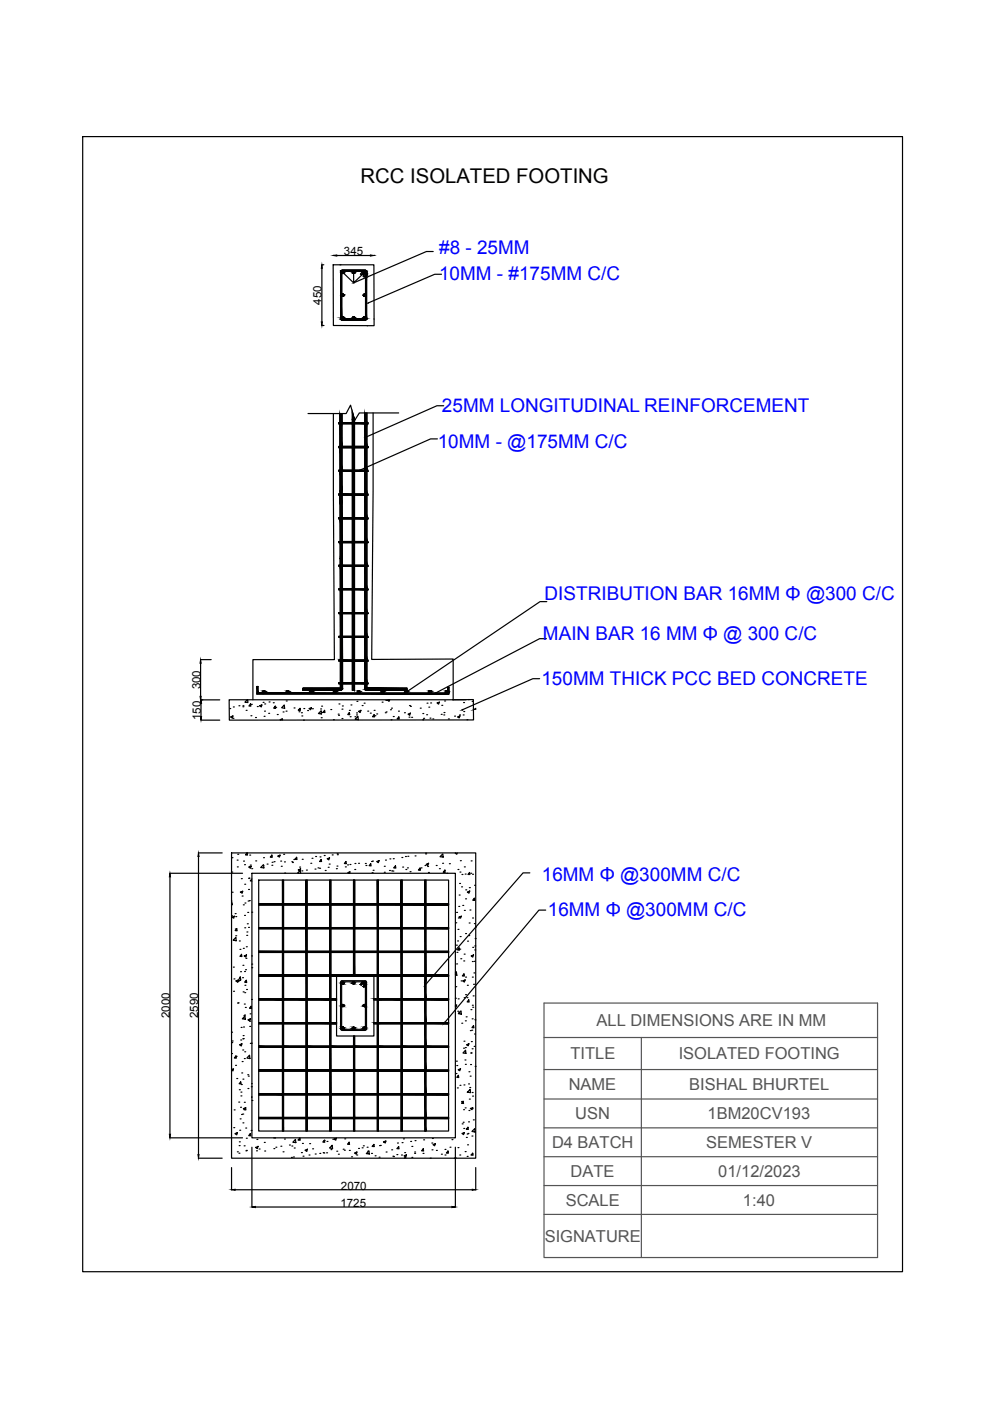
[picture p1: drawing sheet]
<svg xmlns="http://www.w3.org/2000/svg" width="210mm" height="297mm" viewBox="0 0 210 297" stroke-linecap="round" stroke-linejoin="round" font-family="sans-serif">
<defs><g id="words">
<text font-size="4.3" x="76.4" y="38.7">RCC ISOLATED FOOTING</text>
<g font-size="4" fill="#00f">
<text x="93.1" y="53.8">#8 - 25MM</text>
<text x="93.1" y="59.5">10MM - #175MM C/C</text>
<text x="93.7" y="87.4">25MM LONGITUDINAL REINFORCEMENT</text>
<text x="92.8" y="94.9">10MM - @175MM C/C</text>
<text x="115.5" y="127.2">DISTRIBUTION BAR 16MM Φ @300 C/C</text>
<text x="115.1" y="135.7">MAIN BAR 16 MM Φ @ 300 C/C</text>
<text x="114.8" y="145.3">150MM THICK PCC BED CONCRETE</text>
<text x="114.9" y="186.8">16MM Φ @300MM C/C</text>
<text x="116.1" y="194.1">16MM Φ @300MM C/C</text>
</g>
<g font-size="3.5" fill="#545454">
<text x="126.5" y="217.6">ALL DIMENSIONS ARE IN MM</text>
<text x="121" y="224.6">TITLE</text>
<text x="143.9" y="224.6">ISOLATED FOOTING</text>
<text x="120.6" y="231.1">NAME</text>
<text x="146.1" y="231.1">BISHAL BHURTEL</text>
<text x="122" y="237.3">USN</text>
<text x="150" y="237.3">1BM20CV193</text>
<text x="117" y="243.4">D4 BATCH</text>
<text x="149.7" y="243.4">SEMESTER V</text>
<text x="121" y="249.6">DATE</text>
<text x="152.3" y="249.6">01/12/2023</text>
<text x="119.9" y="255.7">SCALE</text>
<text x="157.5" y="255.7">1:40</text>
<text x="115.5" y="263.3">SIGNATURE</text>
</g>
<g font-size="2.4">
<text x="72.9" y="54.1">345</text>
<text x="68.2" y="64.6" transform="rotate(-90 68.2 64.6)">450</text>
<text x="42.5" y="146.2" transform="rotate(-90 42.5 146.2)">300</text>
<text x="42.6" y="152.7" transform="rotate(-90 42.6 152.7)">150</text>
<text x="36" y="215.9" transform="rotate(-90 36 215.9)">2000</text>
<text x="42" y="215.9" transform="rotate(-90 42 215.9)">2590</text>
<text x="72.2" y="255.9">1725</text>
<text x="72.3" y="252.2">2070</text>
</g>
</g></defs>
<!-- layer: 0 -->
<g fill="none" stroke="#000" stroke-width=".25">
<path d="M17.5 29h173.9v240.6h-173.9zM68.2 56.1h.5M68.2 56.9v11.3M70.6 56.1h8.7v13l-8.6-.1zM70.6 54.2h.1M71.4 54.2h7.1M72.1 56.1h.1M72.5 57.3h5M72.5 57.3l-.3 .3 .1 10.1 .2 .1h5l.3-.2M72.7 57.8l2.3 2.2M76.9 57.5l-.5 .6 .2 .2 .5-.7M77.3 57.5h-4.5l-.3 .2v9.6l.1 .3h4.6l.3-.1v-9.7"/>
<path d="M77.3 57.8l-2.3 2.2v-2M77.5 57.3l.3 .3M77.5 57.9l-.5 .7 .2 .1 .3-.4M77.7 57.6v10M79.3 54.2h.1M91.8 53.3h-1.4l-15.3 6.6M93.6 58.2h-1.4l-14.1 6M68.2 69h.5M77.9 69.1h.1M79.3 67.6v.1M70.7 87.7l.2 52.2h-17.3v8.5M71.8 94.7h6.2v.2h-6.2z"/>
<path d="M71.8 99.7h6.2v.2h-6.2zM71.8 89.6h6.2v.3h-6.2zM72 87.7h.1M72 87.7v1.9M72 89.9l.1 4.8h5.7v-4.8M72.1 94.9h5.7v4.8h-5.7zM72.5 87.7v1.9M72.5 89.9v4.8M72.5 99.9v4.8M72.5 94.9v4.8M74.7 87.3v2.3M74.7 89.9v4.8"/>
<path d="M74.7 94.9v4.8M74.7 99.9v4.8M75.2 89v.6M75.2 89.9v4.8M75.2 94.9v4.8M75.2 99.9v4.8M77.3 87.6v2M77.3 89.9v4.8M77.3 94.9v4.8M77.3 99.9v4.8M77.8 87.6v2M79.1 87.6l-.3 52.2 17.3-.1v8.7"/>
<path d="M84.5 87.6h-8.3l-1 1.5-.9-3.2-.9 1.8h-8.1M92.7 93.1h-1.4l-14.9 6.6M94.1 86h-1.5l-14.9 6.6M71.8 104.7h6.2v.3h-6.2zM71.8 109.8h6.2v.2h-6.2zM71.8 114.8h6.2v.2h-6.2zM71.8 119.9h6.2v.2h-6.2zM71.8 104.7h6v-4.8h-5.7v4.8M71.8 105h6v4.8h-5.9M71.9 110h5.9v4.8h-5.7v-4.8M71.9 119.9h5.9v-4.9h-5.7v4.9M72.1 106.5v-1.5v4.8"/>
<path d="M72.5 105l.1 4.8M72.6 115v4.9M72.6 110v4.8M74.7 105v4.8M74.7 110v4.8M74.7 115v4.9M75.2 105v4.8M75.2 110v4.8M75.2 115v4.9M77.3 105v4.8M77.3 110v4.8M77.3 115v4.9"/>
<path d="M42.5 139.9h2.3M71.8 124.8h6.2v.3h-6.2zM71.8 129.9h6.2v.2h-6.2zM71.8 134.9h6.2v.2h-6.2zM71.8 139.9h6.2v.3h-6.2zM71.9 120.1h5.9v4.7M72.1 120.1v4.7M72.1 130.1h5.7v4.8h-5.6zM72.1 125.1v4.8h5.7v-4.8M72.2 135.1h5.6v4.8h-5.6zM72.6 120.1v4.7M72.6 135.1v4.8"/>
<path d="M72.6 125.1v4.8M72.6 130.1v4.8M74.7 120.1v4.7M74.7 125.1v4.8M74.7 130.1v4.8M74.7 135.1v4.8M75.2 120.1v4.7M75.2 125.1v4.8M75.2 130.1v4.8M75.2 135.1v4.8M77.3 120.1v4.7M77.3 125.1v4.8"/>
<path d="M77.3 130.1v4.8M77.3 135.1v4.8M115.9 135.4h-1.5l-21.9 11.5M115.9 127.6h-1.4l-28.2 19M42.5 148.4h4.1M42.5 140.6v7M42.6 152.7h4M42.6 149.1v2.8M48.6 148.4l51.8-.1v4.3l-51.8 .1zM48.7 150.2h.1M48.9 152l.5-.2-.1 .5zM49.4 152.3h.1"/>
<path d="M49.5 149.9h.1M50.7 149.6h.1M51.5 149.8h.1M51.5 149.6h.1M52.2 150.6h.1M52.4 148.4l-.5 .5 .7 .1-.1-.6M53.1 149.3l.1 .4h-.4zM53.2 151.8h.1M53.3 149.3h.1M54.2 152.1h.1M54.5 145.5h.2v1.4h40.3v-1.2h.2v1.5h-40.7zM54.6 149.8h.1"/>
<path d="M55 149.6l.5-.1-.1 .4zM55.8 148.9h.1M56 151.9h.1M56.1 150.8h.1M56.1 149.3h.1M57 151.2h.1M57.1 148.8h.1M57.9 149h.1M58.4 149.7v.5l-.4-.1zM58.4 150h.1M58.8 151.5h.1M59.5 152.7l-.1-.1 .5-.2-.1 .3"/>
<path d="M59.7 152.6h.1M60 150.9h.1M60.3 149.5l.1 .7-.7-.1zM60.6 150.8h.1M60.7 148.6h.1M62.3 150.1h.1M63.4 150.9h.1M63.6 150.2l.1 .4h-.5zM63.9 151.1h.1M64 151.8h.1M64.3 152.7h.1M64.4 150.2h.1"/>
<path d="M65.2 150.7h.1M65.5 150.2l.5-.1-.1 .4zM66.2 150.3h.1M67.5 151.3l.6-.6v.7zM67.8 151.3h.1M68 150.3h.1M68.1 152.2h.1M68.2 149.7h.1M68.2 151.1h.1M68.8 150.6l.1 .5-.4-.1zM70.1 150.4h.1M70.7 152.6h.1"/>
<path d="M71.7 151.4h.1M71.8 151.7h.1M71.8 144.8h6.2v.2h-6.2zM71.9 149.3h.1M71.9 144.8h5.9v-4.6h-5.6v4.6M71.9 145h5.9v.9h8.5v.4h-8.6M72.2 145v.9h-8v.5l8-.1M72.2 146.3h.1M72.5 152.3h.1M72.5 150.4h.1M72.6 149.7h.1M72.6 145v1.1l-.5 .2"/>
<path d="M72.6 140.2v4.6M74.1 151.1l.1 .4h-.5zM74.1 150.6h.1M74.2 152h.1M74.4 149.5h.1M74.7 145v1.3h.5v-1.3M74.7 140.2v4.6M75.2 140.2v4.6M75.3 152h.1M75.3 152.5l.6-.6 .1 .7zM75.6 151.2h.1M75.6 151.6h.1"/>
<path d="M75.7 148.7h.1M76 150.8l.5-.2-.1 .5zM76.8 149.6h.1M77.2 149.1h.1M77.3 145l.1 .9a.46 .46 0 0 0 .5 .4M77.3 140.2v4.6M78 150.8h.1M78.5 151.2h.1M79.3 151.5l.1 .5h-.4zM79.3 150.6h.1M79.5 151.8h.1M79.9 151.4h.1"/>
<path d="M81 148.9h.1M81.7 151.1h.1M81.8 148.5h.1M81.9 150.9h.1M82.4 148.4h-.2l.3 .3 .1-.3M82.8 150.5h.1M82.9 152.6h.1M83 150.1h.1M83.4 151.9h.1M84.5 150.8h.1M84.6 152l.1 .5-.5-.1zM85.8 151.1h.1"/>
<path d="M86.5 151.4l.5-.2-.1 .5zM86.7 152h.1M86.8 149.6h.1M87 149.8h.1M87.3 152.1h.1M89.1 150.1h.1M89.6 152.6l.2-.1v.1M89.6 151.3h.1M89.8 152.3h.1M90.5 151.5h.1M90.5 149.1h.1M90.9 149.9h.1"/>
<path d="M91.2 152.3h.1M91.3 149h.1M91.8 152.4h.1M92.7 149l.5-.1-.2 .4zM93.5 151.5h.1M93.7 149.5h.1M94.1 151.6h.1M94.1 151.1h.1M94.3 148.6h.1M95.1 152.4h.1M96 148.4h2.8M96.4 151.8h.1"/>
<path d="M97 152l.5-.2-.1 .4zM97.4 151.6h.1M97.9 150.5h.1M98.2 151.6h.1M98.3 149h.1M98.3 150.9h.1M99 152.6h.1M99.3 148.3h.1M100.1 148.7h.1M114.4 143.9h-1.4l-14.9 6.6M36 185.2h15.4M36 185.9v54.6"/>
<path d="M42 180.8h5.1M42.1 181.6v63.2M49.1 191.5l.1-.1 .1 .4h-.2M49.1 190.9v.2M49.1 194.2h.1M49.1 180.8h51.8v64.8h-51.8zM49.1 184.9h.1M49.2 194.5l.5-.2-.1 .4zM49.2 181.8h.1M49.2 189.2h.1M49.4 199.3l.6-.6 .1 .8zM49.9 193.7h.1"/>
<path d="M49.9 197h.1M50 194.3h.1M50 198.4h.1M50.2 196.9l.1 .4h-.4zM50.3 182.4h.1M50.3 183.8h.1M50.4 181.1h.1M50.7 199.5h.1M51 189.1l.5-.1-.2 .4zM51.2 186.3h.1M51.3 190h.1M51.6 191.8h.1"/>
<path d="M51.6 182.6h.1M51.8 194.1h.1M51.8 183.3h.1M51.9 196.7h.1M51.9 187.5h.1M51.9 191.5h.1M52.2 180.9h.1M52.3 198.3h.1M52.4 197.6h.1M52.4 180.8l.1 .5h-.4zM52.4 195.9h.1M52.5 193.4h.1"/>
<path d="M52.6 191h.1M52.7 188.6h.1M52.7 196.6h.1M52.7 183.8l.5-.1-.1 .4zM52.7 186.3h.1M52.8 186.2h.1M52.9 183.7h.1M52.9 191h.1M52.9 181.3h.1M53.1 183.4h.1M53.4 193.4h.1M53.4 184.2h.1"/>
<path d="M53.4 186.3l-.3 .5h.3M53.4 185.2h43.1v56h-43.1zM54.2 182.5h.1M54.8 186.6h40.3v53.2h-40.3zM54.8 191.6h40.3v.3h-40.3zM54.8 196.7h40.3v.2h-40.3zM54.8 191.9h5.1v4.8h-5.1M54.8 196.9h5.1v4.8h-5.1M55.3 183.9l.6-.6 .1 .7zM55.7 183.5h.1M55.9 181.8h.1M56.6 183.2h.1"/>
<path d="M57.6 181.3l.1 .5-.4-.1zM57.6 183.5h.1M57.7 182.8h.1M58.1 182.7h.1M58.9 181.5l.5-.2-.1 .4zM59.5 182.6h.1M59.6 183.7h.1M59.9 186.6v5h-5.1M60.1 186.6v5h4.8v-5M60.1 191.9h4.8v4.8h-4.8zM60.1 196.9h4.8v4.8h-4.8zM60.1 181.1h.1"/>
<path d="M60.3 182.7h.1M60.4 185.1h.1M61.9 182.7h.1M62 182.9h.1M62.3 182.2h.1M62.9 181.8l.1 .4h-.5zM63.2 184.4l.5-.2-.1 .5zM63.4 185.2l-.3-.1 .6-.6v.7M63.5 183.8h.1M64 184.6h.1M64.1 182.2h.1M65 184.5h.1"/>
<path d="M65.1 186.6v5h4.8v-5M65.1 191.9h4.8v4.8h-4.8zM65.1 196.9h4.8v4.8h-4.8zM65.9 183h.1M66.2 182h.1M66.8 184.3h.1M66.9 181.6h.1M67.4 184h.1M67.8 184.1h.1M67.8 181.7h.1M68.1 182.2l.1 .5h-.4zM68.7 181.4h.1"/>
<path d="M68.9 184.6h.1M69.4 182.1l.5-.2-.2 .4zM69.6 183.9h.1M69.8 183.2h.1M70.2 186.6v5h4.8M70.2 191.9h4.8v4.8h-4.8zM70.2 196.9h4.8v4.8h-4.8zM70.4 181.3h.1M71.3 184.2h.1M71.4 183.6h.1M71.5 181h.1M71.5 181.2h.1"/>
<path d="M73.2 183.8h.1M73.3 182.7l-.3 .4h.4l-.1-.4M73.7 183.4h.1M73.9 185.2l-.2-.2 .5-.2-.1 .4M74.2 183.3h.1M75 191.6v-5h.2v5M75 186.6v5M75.2 191.9h4.8v4.8h-4.8zM75.2 196.9h4.8v4.8h-4.8zM75.2 186.6v5M75.2 184.3h.1M75.3 183.1h.1"/>
<path d="M76 183h.1M77.5 183.1h.1M77.6 183.5h.1M78.6 183.1l.1 .5-.4-.1zM78.8 182.7h.1M78.9 185h.1M79 182.6h.1M79.1 184.5h.1M79.9 182.7l.5-.2-.2 .4zM80 186.6v5h-4.8M80.2 186.6v5h4.8v-5M80.2 191.9h4.8v4.8h-4.8z"/>
<path d="M80.2 196.9h4.8v4.8h-4.8zM81.5 183.7h.1M81.5 184.9h.1M81.7 182.4h.1M82.6 184.6h.1M82.7 182.1h.1M83 184.6h.1M83.3 184.7h.1M83.4 182.1h.1M83.8 183.6l.1 .5-.4-.1zM85.2 181.8h.1M85.3 186.6v5h4.8v-5"/>
<path d="M85.3 191.9h4.8v4.8h-4.8zM85.3 196.9h4.8v4.8h-4.8zM85.4 183.8h.1M86 181.6h.1M86 184.3h.1M86.4 184h.1M86.5 181.6h.1M86.9 184.8h.1M88 181.5h.1M89.1 184.1v.4h-.4zM89.3 184h.1M90.1 183.5h.1"/>
<path d="M90.2 181h.1M90.2 180.9h.1M90.3 186.6v5h4.8M90.4 183.2l.5-.2-.2 .5zM90.7 183.7h.1M90.8 185h.1M92.5 183.5h.1M93.2 184.2h.1M93.3 181.6l.6-.6 .1 .7zM93.8 183h.1M94.2 184.5h.1M94.3 184.5l.1 .5-.4-.1z"/>
<path d="M94.7 185.2h.1M95.1 191.9h-4.8v4.8h4.8M95.1 196.9h-4.8v4.8h4.8M95.3 183.1h.1M96.6 180.8l.2 .3 .2-.3M96.6 195.7h.1M96.8 193.4h.1M97 199.5h.1M97.1 184.3h.1M97.1 197h.1M97.2 194.6h.1M97.3 192.2h.1"/>
<path d="M97.3 194.4l.5-.1-.2 .4zM97.4 189.8h.1M97.4 187.3h.1M97.5 184.9h.1M97.6 198.6h.1M97.6 182.5h.1M97.9 188h.1M97.9 185.4h.1M98.1 192h.1M98.5 193h.1M98.5 183.8h.1M98.6 185.3h.1"/>
<path d="M98.7 190.6h.1M98.7 197.9h.1M98.7 188.7h.1M99.1 189.1l.5-.2-.2 .5zM99.1 199.5h.1M99.4 198.4h.1M99.5 195.7h.1M99.5 188.2h.1M99.6 185v.4h-.4zM99.6 192.9h.1M99.8 185.2h.1M99.9 182.5h.1"/>
<path d="M100.2 194.6h.1M100.2 185.4h.1M100.6 190.4l.1 .5h-.5zM100.6 195.8h.1M100.6 187.7h.1M100.7 199h.1M100.8 196.5h.1M112.3 185.1h-1.4l-20.7 23.7M115.7 193h-1.4l-20 23.7M49.1 218.8h.1M49.5 205h.1M49.5 210.2h.1"/>
<path d="M49.6 207.5h.1M50 208l.5-.2-.1 .4zM50.4 212.7h.1M50.5 212.6h.1M50.9 201.3h.1M51 207.1v.7l-.6 .4zM51 206h.1M51.1 217.8h.1M51.2 202.3l.1 .5h-.4zM51.4 207.3h.1M51.5 204.7h.1M51.5 219.6h.1"/>
<path d="M51.5 210.3h.1M51.6 201.1h.1M51.6 217.7h.1M51.7 215.3h.1M51.8 202.7l.5-.2-.2 .4zM51.8 212.9h.1M51.8 215.2h.1M51.8 206h.1M51.9 210.5h.1M51.9 215.4l.1 .7-.6-.1zM51.9 208.9h.1M52 208.1h.1"/>
<path d="M52 213.6h.1M52.1 205.6h.1M52.1 203.2h.1M52.2 207.8l.1 .5h-.4zM52.2 200.7h.1M52.3 209.8h.1M52.6 216.2l.5-.2-.2 .5zM52.9 217.6h.1M52.9 216.5h.1M53 215h.1M53.2 213.3l.1 .5h-.4zM53.3 211.9h.1"/>
<path d="M53.3 202.7h.1M53.4 204.4h.1M53.4 205.2h.1M54.8 201.7h40.3v.2h-40.3zM54.8 206.7h40.3v.3h-40.3zM54.8 201.9h5.1v4.8h-5.1M54.8 211.8h5.1M54.8 212h5.1M54.8 207h5.1v9.8h-5.1M54.8 217.1h5.1v9.8h-5.1M60.1 201.9h4.8v4.8h-4.8zM60.1 211.8h4.8"/>
<path d="M60.1 212h4.8M60.1 207h4.8v9.8h-4.8zM60.1 217.1h4.8v9.8h-4.8zM65.1 201.9h4.8v4.8h-4.8zM65.1 211.8h4.8M65.1 212h4.8M65.1 207h4.8v9.8h-4.8zM65.1 217.1h4.8v9.8h-4.8zM70.2 211.8h1.2h-16.6v.2h16.6h-1.2M71.4 207v12.7h7.9v-12.7M72.2 208.2v10M72.2 218.2l.3 .2"/>
<path d="M72.5 217.9l.2 .3h4.5M72.5 218.5h4.9M75 201.9v4.8h.2v-4.8M75 219.7v7.2h-4.8v-9.8h1.2h-16.6v-.3h16.6h-1.2v-9.8h9.8v19.9h-4.8v-7.2M75 201.9h-4.8v4.8h9.8v-4.8h-4.8M75 201.9v4.8M75.2 201.9v4.8M76.8 208.2l-.4 .5 .2 .2 .5-.7M77.2 208.2h-4.5l-.2 .1-.1 9.6M77.4 207.9h-4.9l-.3 .3M77.4 207.9l.3 .3v10l-.3 .2M77.5 208.4v9.5"/>
<path d="M77.5 208.5l-.5 .7 .2 .1 .3-.4M77.5 217.9l-.3 .3M79.3 211.8h15.8v.2h-15.8M80 216.8h-.7h15.8v.3h-15.8h.7M80.2 201.9h4.8v4.8h-4.8zM80.2 211.8h4.8M80.2 212h4.8M80.2 216.8h4.8v-9.8h-4.8v19.9h4.8v-9.8h-4.8M85.3 201.9h4.8v4.8h-4.8zM85.3 211.8h4.8M85.3 212h4.8M85.3 207h4.8v9.8h-4.8z"/>
<path d="M85.3 217.1h4.8v9.8h-4.8zM90.3 211.8h4.8M90.3 212h4.8M95.1 206.7h-40.3h40.3M95.1 201.9h-4.8v4.8h4.8M95.1 207h-4.8v9.8h4.8M95.1 217.1h-4.8v9.8M96.5 206.3l.3-.3v.7h-.3M96.5 213.2l.3-.2-.1 .5-.2-.1M96.5 211.7h.1M96.6 209.2h.1M96.7 206.8h.1"/>
<path d="M96.8 200.4h.1M96.8 204.4h.1M96.9 201.9h.1M97.1 214.4h.1M97.1 211.8h.1M97.3 214.6h.1M97.4 201v.5l-.4-.1zM97.5 201.2h.1M97.7 203.3h.1M97.7 214.3l.1 .7-.6-.1zM97.8 208h.1M97.9 216.9h.1"/>
<path d="M98.1 208l.5-.2-.1 .4zM98.3 203.7h.1M98.4 206.5l.1 .5-.5-.1zM98.4 211.5h.1M98.4 202.3h.1M98.7 216.4h.1M98.7 207.2h.1M98.7 210.9h.1M98.8 215.6h.1M99 211.5h.1M99.1 208.9h.1M99.4 212l.1 .5-.5-.1z"/>
<path d="M99.7 218.5h.1M99.9 214.1h.1M99.9 202.7l.5-.2-.2 .4zM100 218.4h.1M100.1 216h.1M100.1 213.1h.1M100.1 203.9h.1M100.1 207.2h.1M100.2 200.9h.1M100.2 213.6h.1M100.3 211.1h.1M100.4 217.5l.1 .4h-.4z"/>
<path d="M100.4 208.7h.1M100.5 206.3h.1M100.6 203.8h.1M100.6 219.2h.1M100.7 201.4h.1M100.7 200.6h.1M100.9 216.1l-.2 .1 .2 .1M49.1 226.8l.4-.2-.1 .5-.3-.2M49.1 223.4h.1M49.1 221.1h.1M49.2 220.7h.1M49.6 239.1h.1"/>
<path d="M49.6 235.3h.1M49.9 225.9h.1M50 223.9l.1 .5-.4-.1zM50.1 224h.1M50.2 228.7h.1M50.6 233.7h.1M50.7 231h.1M50.8 221.5l.5-.2-.1 .5zM50.8 239.6h.1M50.9 237.2h.1M51 234.8h.1M51 229.4l.1 .4h-.4z"/>
<path d="M51 220.5h.1M51.1 232.4h.1M51.1 231.5h.1M51.2 229.9h.1M51.2 236.3h.1M51.3 227.5h.1M51.3 225.1h.1M51.5 236.2h.1M51.5 222.6h.1M51.5 238.1h.1M51.5 228.8h.1M51.5 220.2h.1"/>
<path d="M51.6 235.1l.5-.2-.1 .4zM51.8 233.7h.1M51.8 224.4h.1M51.9 223h.1M52.1 234.9v.4h-.4zM52.1 239.2h.1M52.5 227.9h.1M52.6 230.8h.1M52.6 228.2h.1M52.9 223.7l.1 .7-.6-.1zM53.1 221.2h.1M53.2 239.7h.1"/>
<path d="M53.3 230.4h.1M53.3 221.2h.1M53.4 232.5v.1M53.4 229.7v.1M53.4 233.3h.1M54.8 226.9h40.3v.2h-40.3zM54.8 221.8h40.3v.2h-40.3zM54.8 231.9h40.3v.2h-40.3zM54.8 236.9h40.3v.3h-40.3zM54.8 221.8h5.1M54.8 222h5.1M54.8 227.1h5.1v9.8h-5.1"/>
<path d="M54.8 231.9h5.1M54.8 232.1h5.1M54.8 237.2h5.1v2.6M60.1 221.8h4.8M60.1 222h4.8M60.1 231.9h4.8v-4.8h-4.8v9.8h4.8v-4.8h-4.8M60.1 239.8v-2.6h4.8v2.6M65.1 221.8h4.8M65.1 222h4.8M65.1 227.1h4.8v4.8h-4.8zM65.1 232.1h4.8v4.8h-4.8zM65.1 239.8v-2.6h4.8v2.6"/>
<path d="M70.2 221.8h4.8M70.2 222h4.8M70.2 227.1h4.8v4.8h-4.8zM70.2 232.1h9.8v4.8h-9.8zM75 231.9v7.9M75 237.2h-4.8v2.6M75.2 231.9h4.8v-4.8h-4.8v9.8M75.2 221.8h4.8M75.2 222h4.8M75.2 239.8v-2.6h4.8v2.6M80.2 221.8h4.8M80.2 222h4.8"/>
<path d="M80.2 227.1h4.8v4.8h-4.8zM80.2 232.1h4.8v4.8h-4.8zM80.2 239.8v-2.6h4.8v2.6M85.3 221.8h4.8M85.3 222h4.8M85.3 227.1h4.8v4.8h-4.8zM90.1 232.1v4.8M90.1 237.2v2.6h.2v-2.6M90.3 221.8h4.8M90.3 222h4.8M90.3 232.1v4.8M95.1 227.1h-4.8v4.8h4.8"/>
<path d="M95.1 232.1h-9.8v4.8h9.8M95.1 237.2h-9.8v2.6M96.7 227.6h.1M96.8 225h.1M96.8 225.9h.1M97 230.7h.1M97.1 226.8l.5-.2-.1 .4zM97.2 228l.1 .5-.5-.1zM97.5 230.1h.1M97.9 233.5h.1M98 238.3h.1M98.2 233.5l.1 .5-.4-.1z"/>
<path d="M98.2 237.9h.1M98.3 235.3h.1M98.3 222.2h.1M98.3 239.3h.1M98.4 230h.1M98.4 220.8h.1M98.6 224.7h.1M98.6 234.9h.1M98.7 222.1h.1M98.7 225.7h.1M98.7 222.7l.1 .6h-.6zM98.9 221.5l.5-.2-.1 .4z"/>
<path d="M99.1 231.5l.7 .2-.1-.7-.6 .6M99.2 239l.1 .5-.4-.1zM99.3 237.9h.1M99.3 229.8h.1M99.4 227.2h.1M99.4 235.4h.1M99.5 233h.1M99.6 230.6h.1M99.7 228.2h.1M99.7 235l.5-.1-.1 .4zM99.8 225.7h.1M99.9 223.3h.1"/>
<path d="M99.9 223.2h.1M99.9 220.8h.1M100.1 239.9l.6-.6v.7zM100.1 235.1h.1M100.1 231.6h.1M100.1 222.4h.1M100.2 232.4h.1M100.4 237.4h.1M100.5 221.9h.1M100.7 226.1h.1M36 241.2h15.4M42 245.6h5.1"/>
<path d="M49.1 247.6v4.7M49.8 240.4l.5-.3-.1 .5zM49.9 252.3h50.2M50.3 244.2h.1M50.7 244.5h.1M50.7 242.9h.1M50.7 242.1h.1M51.8 242.9h.1M52.1 244h.1M52.2 241.3h.1M52.2 243.9h.1M53.1 240.4l.1 .4h-.5z"/>
<path d="M53.4 243.2v12.8M54.2 243.3l.5-.2-.1 .4zM54.2 255.9h41.6M54.4 244h.1M54.5 241.6h.1M54.6 243.1h.1M54.9 243.6h.1M56 242.2h.1M56.1 244h.1M58 241.2h.4M58.1 243.5h.1M58.5 243.2h.1"/>
<path d="M59.5 243h.1M60 244.2h.1M60.3 241.5h.1M61.4 242.8h.1M61.8 245.4h.1M61.9 243h.1M62.2 245.3h.1M62.4 243.4h.1M62.6 241.6l.1 .7-.6-.1zM63.6 241.3l.1 .5-.5-.1zM63.9 244.4h.1M64.1 242.4h.1"/>
<path d="M64.2 245.1h.1M64.7 243.9l.5-.2-.1 .4zM65.5 244.9h.1M65.6 242.5h.1M66.3 243.6h.1M66.8 244.7h.1M67.8 244.5h.1M68.5 244.4h.1M68.7 244.5h.1M68.7 241.8h.1M68.8 241.8l.1 .4-.5-.1zM69.2 244.4h.1"/>
<path d="M69.3 242h.1M70.2 243.7h.1M70.4 242.8l.1 .7-.6-.1zM70.6 241.5h.1M70.8 241.5l.5-.2-.1 .5zM71.4 244.1h.1M71.7 244.7h.1M72.8 243.7h.1M73 243.9h.1M73.1 241.5h.1M74 242.2l.1 .4h-.4zM74.1 243.9h.1"/>
<path d="M74.5 245.3h.1M75.2 244.5l.5-.3-.1 .5zM75.6 244.9h.1M76 243.5h.1M76.8 243.4h.1M77 242.9h.1M77.8 243.2h.1M78 244.1h.1M78.2 244l.1 .7-.6-.1zM78.8 244.5h.1M79.3 242.6l.1 .5h-.5zM79.5 245.1h.1"/>
<path d="M80.4 245.3h.1M80.5 242.9h.1M80.6 242.9h.1M81.3 242.1l.5-.2-.1 .4zM81.3 242.2h.1M81.9 244.2h.1M83 243.8h.1M83.3 245.1h.1M83.4 245.2h.1M84.1 244.8h.1M84.3 242.3h.1M84.5 243.1l.1 .5-.5-.1z"/>
<path d="M85.1 244.9h.1M85.2 242.3h.1M85.5 241.5h.1M85.7 245.1l.5-.3-.2 .5zM85.7 245.6l.3-.4v.4M85.8 244.4h.1M87.1 242h.1M87.3 243.1h.1M87.3 245.4h.1M87.9 244.5h.1M87.9 244.2h.1M88 241.8h.1"/>
<path d="M89.7 244.5h.1M89.7 243.6l.1 .4h-.4zM89.8 241.7h.1M91.2 245.6h.1M91.6 242.3h.1M91.6 243.8h.1M91.7 241.4h.1M91.8 242.7l.5-.2-.2 .4zM92.5 243.9h.1M93.6 244.7h.1M94.3 243.7h.1M94.3 244.9h.1"/>
<path d="M95 244l.1 .5h-.5zM95.4 243.2h.1M95.8 241.6h.1M96.3 245.6l.4-.2-.1 .2M96.5 243.2v12.8M97.1 243.3h.1M97.5 244.9h.1M97.9 240.3l.6-.2-.2 .5zM98.6 244.2h.1M98.9 241.2h.1M99 240.4h.1M99 245.2h.1"/>
<path d="M99.1 242.7h.1M99.2 240.3h.1M100.1 240.9h.1M100.2 244.5l.1 .4h-.4zM100.9 247.6v4.7"/>
<circle cx="72.7" cy="57.8" r=".22"/>
<circle cx="75" cy="57.8" r=".22"/>
<circle cx="77.3" cy="57.8" r=".22"/>
<circle cx="72.7" cy="62.6" r=".22"/>
<circle cx="72.7" cy="67.4" r=".22"/>
<circle cx="75" cy="67.4" r=".22"/>
<circle cx="77.3" cy="67.4" r=".22"/>
<circle cx="77.3" cy="62.6" r=".22"/>
<circle cx="56" cy="146.7" r=".22"/>
<circle cx="61" cy="146.7" r=".22"/>
<circle cx="66" cy="146.7" r=".22"/>
<circle cx="71.1" cy="146.7" r=".22"/>
<circle cx="76.1" cy="146.7" r=".22"/>
<circle cx="81.1" cy="146.7" r=".22"/>
<circle cx="86.2" cy="146.7" r=".22"/>
<circle cx="91.2" cy="146.6" r=".22"/>
<circle cx="94.7" cy="146.6" r=".22"/>
<circle cx="72.7" cy="208.4" r=".22"/>
<circle cx="72.7" cy="218" r=".22"/>
<circle cx="72.7" cy="213.2" r=".22"/>
<circle cx="75" cy="218" r=".22"/>
<circle cx="75" cy="208.4" r=".22"/>
<circle cx="77.3" cy="218" r=".22"/>
<circle cx="77.3" cy="213.2" r=".22"/>
<circle cx="77.3" cy="208.4" r=".22"/>
</g>
<g fill="#000" stroke="#000" stroke-width=".21">
<path d="M68.2 56.1l.2 .8h-.3zM70.6 54.2l.8-.2v.3zM72.6 57.6h.2zM72.6 58h.2zM74.9 57.6h.1zM74.9 58h.1zM75 60h.1zM77.2 57.6h.3l-.4 .5zM77.2 57.6h.1zM77.2 58h.1zM77.4 57.6h.3zM77.5 57.9h.2v.9z"/>
<path d="M77.6 58.3h.3l-.2 .3zM77.9 57.9v.2h-.2zM78.5 54l.8 .2-.8 .1zM68.1 68.2h.3l-.2 .8zM72.6 62.4h.2zM72.6 67.2h.2zM72.6 62.8h.2zM72.6 67.6h.2zM74.9 67.2h.1zM74.9 67.6h.1zM77.2 67.2h.1zM77.2 67.6h.1z"/>
<path d="M78 64.3l.1-.1zM74.7 87.3l.1 .3zM76.3 99.7h.1zM77.6 92.7h.1zM42.5 139.9l.2 .7h-.3zM42.4 147.6h.3l-.2 .8zM42.6 148.4l.1 .7h-.2zM42.5 151.9h.2l-.1 .8zM55.9 146.5h.1zM55.9 146.9h.1zM60.9 146.5h.2zM60.9 146.9h.2z"/>
<path d="M64.2 146.3h8zM65.9 146.5h.2zM65.9 146.9h.2zM71 146.5h.1zM71 146.9h.1zM76 146.5h.1zM76 146.9h.1zM81.1 146.5h.1zM81.1 146.9h.1zM86.1 146.5h.1zM86.1 146.9h.1zM86.2 146.7l.1-.1z"/>
<path d="M91.1 146.4h.2zM91.1 146.9h.2zM92.4 146.9h.1zM94.7 146.4h.1zM94.7 146.9h.1zM97.9 150.5h.2zM100.4 150.5l.5-.3v.2zM36 185.2l.2 .7h-.3zM42.1 180.8l.1 .8h-.2zM90.1 186.6h.2v21.4zM72.6 208.6h.1zM72.6 208.2h.1z"/>
<path d="M72.6 213h.1zM72.6 217.8h.1zM72.6 213.4h.1zM72.6 218.2h.1zM74.9 208.2h.1zM74.9 217.8h.1zM74.9 208.6h.1zM74.9 218.2h.1zM76.8 208.2h.3l-.4 .5zM77.2 208.9h.3l-.2 .3zM77.2 208.2h.1zM77.2 217.8h.1z"/>
<path d="M77.2 208.6h.1zM77.2 218.2h.1zM77.5 208.5v.2h-.2zM90.1 208.8v.1zM90.3 208v.2h-.2zM94.3 216.7v.1zM35.9 240.5h.3l-.2 .7zM42 244.8h.2l-.1 .8zM49.1 252.3l.8-.2v.3zM53.4 255.9l.8-.1v.2zM95.8 255.8l.7 .1-.7 .1zM100.1 252.1l.8 .2-.8 .1z"/>
<path d="M72.2 57.6h.5zM72.2 57.6h.5z"/>
<path d="M72.2 57.6h.4zM72.2 57.6h.4z"/>
<path d="M72.2 57.7l.3 .1zM72.2 57.7l.3 .1z"/>
<path d="M72.2 57.8h.3zM72.2 57.8h.3z"/>
<path d="M72.2 57.8h.3zM72.2 57.8h.3z"/>
<path d="M72.2 57.8l.3 9.5v-9.5zM72.2 57.8l.3 9.5h-.3z"/>
<path d="M72.2 57.7h.3zM72.2 57.7h.3z"/>
<path d="M72.2 57.7h.3zM72.2 57.7h.3z"/>
<path d="M72.2 57.6h.3zM72.2 57.6l.3 .1z"/>
<path d="M72.2 57.6h.3zM72.2 57.6h.4z"/>
<path d="M72.2 57.6h.3zM72.2 57.6h.3z"/>
<path d="M72.2 57.6h.4zM72.2 57.6h.4z"/>
<path d="M72.2 57.6h.4zM72.2 57.6h.5z"/>
<path d="M72.2 57.6h.4zM72.2 57.6h.4z"/>
<path d="M72.6 57.6h.2zM72.6 57.6h.2z"/>
<path d="M72.2 57.5h.6zM72.2 57.5l.5 .1z"/>
<path d="M72.6 57.6h.2zM72.6 57.6h.2z"/>
<path d="M72.6 58h.2zM72.6 58h.2z"/>
<path d="M72.6 57.6h.3zM72.5 57.6h.4z"/>
<path d="M72.6 58h.2zM72.6 58h.2z"/>
<path d="M72.5 57.6l.4 .1zM72.5 57.6l.4 .1z"/>
<path d="M72.5 57.9h.4zM72.5 57.9l.3 .1z"/>
<path d="M72.5 57.7h.4zM72.5 57.7h.4z"/>
<path d="M72.5 57.9h.4zM72.5 57.9h.4z"/>
<path d="M72.5 57.7h.4zM72.5 57.7h.4z"/>
<path d="M72.5 57.9h.4zM72.5 57.9h.4z"/>
<path d="M72.5 57.7l.4 .1zM72.5 57.7l.4 .1z"/>
<path d="M72.5 57.8h.4zM72.5 57.8h.4z"/>
<path d="M72.5 57.8h.4zM72.5 57.8l.4 .1z"/>
<path d="M74.9 57.6h.2zM74.9 57.6h.2z"/>
<path d="M74.9 57.6h.2zM74.9 57.6h.2z"/>
<path d="M74.9 58h.2zM74.9 58h.1z"/>
<path d="M74.9 57.6h.2zM74.8 57.6h.3z"/>
<path d="M74.9 58h.2zM74.9 58h.2z"/>
<path d="M74.8 57.6l.4 .1zM74.8 57.6l.4 .1z"/>
<path d="M74.8 57.9h.3zM74.8 57.9l.3 .1z"/>
<path d="M74.8 57.7h.4zM74.8 57.7h.4z"/>
<path d="M74.8 57.7h.4zM74.8 57.7h.4z"/>
<path d="M74.8 57.9h.4zM74.8 57.9h.4z"/>
<path d="M74.8 57.9h.4zM74.8 57.9h.3z"/>
<path d="M74.8 57.7l.4 .1zM74.8 57.7l.4 .1z"/>
<path d="M74.7 57.8h.5zM74.7 57.8h.5z"/>
<path d="M74.8 57.8h.4zM74.8 57.8l.4 .1z"/>
<path d="M77.2 57.6l-.4 .5h.3zM76.8 58.1h.3l-.1 .2z"/>
<path d="M77.2 57.6h.2zM77.2 57.6h.2z"/>
<path d="M77.2 57.6h.2zM77.1 57.6h.3z"/>
<path d="M77.2 58h.2zM77.2 58h.1z"/>
<path d="M77.1 57.6h.3zM77.1 57.6h.3z"/>
<path d="M77.1 58h.3zM77.1 58h.3z"/>
<path d="M77.1 57.6l.4 .1zM77.1 57.6l.4 .1z"/>
<path d="M77.1 57.9h.3zM77.1 57.9l.3 .1z"/>
<path d="M72.5 57.3h5zM72.5 57.3h5z"/>
<path d="M77.1 57.7h.4zM77.1 57.7h.4z"/>
<path d="M77.1 57.9h.4zM77.1 57.9h.3z"/>
<path d="M77.2 57.6h.3zM77.2 57.6h.3z"/>
<path d="M77.1 57.7h.4zM77.1 57.7h.4z"/>
<path d="M77.1 57.7l.4 .1zM77.1 57.7l.4 .1z"/>
<path d="M77.1 57.8h.4zM77.1 57.8h.4z"/>
<path d="M77.1 57.8l.4 .1zM77.1 57.8l.4 .1z"/>
<path d="M77.1 57.9h.4zM77.1 57.9h.4z"/>
<path d="M72.5 57.3h5zM72.4 57.3h5.1z"/>
<path d="M77.5 57.9v.9h.2zM77.5 58.8h.2zM77.5 58.9l.2-.1z"/>
<path d="M77.2 57.6h.3zM77.2 57.6h.3z"/>
<path d="M72.4 57.3h5.2zM72.4 57.3h5.2z"/>
<path d="M77.2 57.6h.4zM77.2 57.6h.4z"/>
<path d="M77.2 57.6h.4zM77.2 57.6h.3z"/>
<path d="M72.4 57.3l5.2 .1zM72.4 57.3l5.2 .1z"/>
<path d="M77.6 58.3l-.2 .3h.3zM77.4 58.6h.3l-.1 .1z"/>
<path d="M72.3 57.4h5.4zM72.3 57.4h5.4z"/>
<path d="M77.2 57.5h.4zM77.2 57.5l.4 .1z"/>
<path d="M72.3 57.4l5.4 .1zM72.3 57.5h5.4z"/>
<path d="M72.3 57.5h5.4zM72.3 57.5h5.4z"/>
<path d="M72.2 57.5h5.5zM72.2 57.5h5.5z"/>
<path d="M77.3 57.5l.4 .1zM77.3 57.5l.4 .1z"/>
<path d="M77.3 57.6h.4zM77.3 57.6h.4z"/>
<path d="M77.3 57.6h.4zM77.3 57.6h.4z"/>
<path d="M77.4 57.6h.3zM77.4 57.6h.3z"/>
<path d="M77.4 57.6h.3zM77.4 57.6h.3zM77.4 57.6h.3z"/>
<path d="M77.4 57.6h.3zM77.4 57.6h.3z"/>
<path d="M77.5 57.6l.2 .1zM77.5 57.6l.2 .1z"/>
<path d="M77.5 57.7h.2zM77.5 57.7h.2z"/>
<path d="M77.5 57.7h.2zM77.5 57.7h.2z"/>
<path d="M77.5 57.7l.2 .1zM77.5 57.7l.2 .1z"/>
<path d="M77.5 57.8l.2 .1zM77.5 57.8l.2 .1z"/>
<path d="M77.5 58.9l.2 8.4v-8.4zM77.5 58.9l.2 8.4h-.2z"/>
<path d="M77.7 58.1l.2 .2v-.2zM77.7 58.1l.2 .2h-.3z"/>
<path d="M72.2 67.3l.3 .1zM72.2 67.3l.3 .1z"/>
<path d="M72.2 67.4h.3zM72.2 67.4h.3z"/>
<path d="M72.2 67.4l.3 .1zM72.2 67.4l.3 .1z"/>
<path d="M72.2 67.5h.3zM72.2 67.5h.3z"/>
<path d="M72.2 67.5h.4zM72.2 67.5h.4z"/>
<path d="M72.2 67.5l.4 .1zM72.2 67.5l.4 .1z"/>
<path d="M72.2 67.6h.4zM72.2 67.6h.4z"/>
<path d="M72.2 67.6h.5zM72.2 67.6h.5z"/>
<path d="M72.2 67.6h.5zM72.2 67.6h.5z"/>
<path d="M72.2 67.6h.5zM72.2 67.6h.5z"/>
<path d="M72.6 62.4h.2zM72.6 62.4h.2z"/>
<path d="M72.6 67.2h.2zM72.6 67.2h.2z"/>
<path d="M72.2 67.6h.6zM72.2 67.6h.6z"/>
<path d="M72.6 62.4h.2zM72.6 62.4h.2z"/>
<path d="M72.6 62.8h.2zM72.6 62.8h.2z"/>
<path d="M72.6 67.2h.2zM72.6 67.2h.2z"/>
<path d="M72.6 67.6h.2zM72.6 67.6h.2z"/>
<path d="M72.6 62.4h.3zM72.5 62.4h.4z"/>
<path d="M72.6 62.8h.2zM72.6 62.8h.2z"/>
<path d="M72.6 67.2h.3zM72.5 67.2h.4z"/>
<path d="M72.6 67.6h.2zM72.6 67.6h.2z"/>
<path d="M72.5 62.4l.4 .1zM72.5 62.4l.4 .1z"/>
<path d="M72.5 62.7h.4zM72.5 62.7l.3 .1z"/>
<path d="M72.5 67.2l.4 .1zM72.5 67.2l.4 .1z"/>
<path d="M72.5 67.5h.4zM72.5 67.5l.3 .1z"/>
<path d="M72.5 67.3h.4zM72.5 67.3h.4z"/>
<path d="M72.5 67.5h.4zM72.5 67.5h.4z"/>
<path d="M72.5 62.5h.4zM72.5 62.5h.4z"/>
<path d="M72.5 62.5h.4zM72.5 62.5h.4z"/>
<path d="M72.5 62.7h.4zM72.5 62.7h.4z"/>
<path d="M72.5 62.7h.4zM72.5 62.7h.4z"/>
<path d="M72.5 67.3l.4 .1zM72.5 67.3l.4 .1z"/>
<path d="M72.5 67.5h.4zM72.5 67.5h.4z"/>
<path d="M72.5 62.5l.4 .1zM72.5 62.5l.4 .1z"/>
<path d="M72.5 62.6h.4zM72.5 62.6h.4z"/>
<path d="M72.5 62.6h.4zM72.5 62.6l.4 .1z"/>
<path d="M72.5 67.4h.4zM72.5 67.4h.4z"/>
<path d="M72.5 67.4h.4zM72.5 67.4h.4z"/>
<path d="M72.5 67.4h.4zM72.5 67.4l.4 .1z"/>
<path d="M74.9 67.2h.2zM74.9 67.2h.2z"/>
<path d="M74.9 67.2h.2zM74.9 67.2h.2z"/>
<path d="M74.9 67.6h.2zM74.9 67.6h.1z"/>
<path d="M74.9 67.2h.2zM74.8 67.2h.3z"/>
<path d="M74.9 67.6h.2zM74.9 67.6h.2z"/>
<path d="M74.8 67.2l.4 .1zM74.8 67.2l.4 .1z"/>
<path d="M74.8 67.5h.3zM74.8 67.5l.3 .1z"/>
<path d="M74.8 67.3h.4zM74.8 67.3h.4z"/>
<path d="M74.8 67.3l.4 .1zM74.8 67.3l.4 .1z"/>
<path d="M74.8 67.5h.4zM74.8 67.5h.4z"/>
<path d="M74.8 67.5h.4zM74.8 67.5h.3z"/>
<path d="M74.8 67.4h.4zM74.8 67.4h.4z"/>
<path d="M74.7 67.4h.5zM74.7 67.4h.5z"/>
<path d="M74.8 67.4h.4zM74.8 67.4l.4 .1z"/>
<path d="M77.1 62.6h.4zM77.1 62.6h.4z"/>
<path d="M77.1 62.7h.4zM77.1 62.7h.4z"/>
<path d="M77.1 62.5h.4zM77.1 62.5h.4z"/>
<path d="M77.1 62.7h.4zM77.1 62.7h.4z"/>
<path d="M77.1 62.4h.3zM77.1 62.4h.3z"/>
<path d="M77.1 62.8h.3zM77.1 62.8h.3z"/>
<path d="M77.2 62.4h.2zM77.2 62.4h.2z"/>
<path d="M77.2 67.2h.2zM77.2 67.2h.2z"/>
<path d="M77.2 62.4h.2zM77.2 62.4h.2z"/>
<path d="M77.2 62.8h.2zM77.2 62.8h.1z"/>
<path d="M77.2 62.4h.2zM77.2 62.4h.2z"/>
<path d="M77.2 62.8h.2zM77.2 62.8h.2z"/>
<path d="M77.2 67.2h.2zM77.1 67.2h.3z"/>
<path d="M77.2 67.6h.2zM77.2 67.6h.1z"/>
<path d="M77.2 62.4h.2zM77.2 62.4h.2z"/>
<path d="M77.2 62.8h.2zM77.2 62.8h.2z"/>
<path d="M77.1 62.4h.3zM77.1 62.4h.3z"/>
<path d="M77.1 62.8h.3zM77.1 62.8h.3z"/>
<path d="M77.1 67.2h.3zM77.1 67.2h.3z"/>
<path d="M77.1 67.6h.3zM77.1 67.6h.3z"/>
<path d="M77.1 62.4h.4zM77.1 62.4h.4z"/>
<path d="M77.1 62.7h.3zM77.1 62.7l.3 .1z"/>
<path d="M77.1 67.2l.4 .1zM77.1 67.2l.4 .1z"/>
<path d="M77.1 67.5h.3zM77.1 67.5l.3 .1z"/>
<path d="M77.1 62.4l.4 .1zM77.1 62.4l.4 .1z"/>
<path d="M77.1 62.7h.4zM77.1 62.7h.3z"/>
<path d="M77.1 62.5h.4zM77.1 62.5h.4z"/>
<path d="M77.1 62.7h.4zM77.1 62.7h.4z"/>
<path d="M77.1 67.3h.4zM77.1 67.3h.4z"/>
<path d="M77.1 67.5h.4zM77.1 67.5h.3z"/>
<path d="M77.1 62.5h.4zM77.1 62.5h.4z"/>
<path d="M77.1 62.5h.4zM77.1 62.5h.4z"/>
<path d="M77.1 62.5l.4 .1zM77.1 62.5l.4 .1z"/>
<path d="M77.1 62.6h.4zM77.1 62.6h.4z"/>
<path d="M77.1 62.6h.4zM77.1 62.6h.4z"/>
<path d="M77.1 62.6l.4 .1zM77.1 62.6l.4 .1z"/>
<path d="M77.1 62.7h.4zM77.1 62.7h.4z"/>
<path d="M77.1 67.3l.4 .1zM77.1 67.3l.4 .1z"/>
<path d="M77.1 67.4h.4zM77.1 67.4h.4z"/>
<path d="M77.1 67.4h.4zM77.1 67.4h.4z"/>
<path d="M77.1 67.4l.4 .1zM77.1 67.4l.4 .1z"/>
<path d="M77.1 67.5h.4zM77.1 67.5h.4z"/>
<path d="M72.5 67.8h5zM72.5 67.8h5z"/>
<path d="M72.4 67.8h5.1zM72.4 67.8h5.1z"/>
<path d="M72.4 67.8h5.2zM72.4 67.8h5.1z"/>
<path d="M72.3 67.8h5.3zM72.3 67.8h5.3z"/>
<path d="M72.3 67.7h5.4zM72.3 67.7l5.3 .1z"/>
<path d="M72.3 67.7h5.4zM72.3 67.7h5.4z"/>
<path d="M72.2 67.7h5.5zM72.2 67.7h5.5z"/>
<path d="M77.5 67.3l.2 .1zM77.5 67.3l.2 .1z"/>
<path d="M77.5 67.4h.2zM77.5 67.4h.2z"/>
<path d="M77.5 67.4l.2 .1zM77.5 67.4l.2 .1z"/>
<path d="M77.5 67.5h.2zM77.5 67.5h.2z"/>
<path d="M77.4 67.5h.3zM77.4 67.5h.3z"/>
<path d="M77.4 67.5l.3 .1zM77.4 67.5l.3 .1z"/>
<path d="M77.4 67.6h.3zM77.4 67.6h.3z"/>
<path d="M77.4 67.6h.3zM77.3 67.6h.4z"/>
<path d="M77.3 67.6h.4zM77.3 67.6h.4z"/>
<path d="M77.3 67.6h.4zM77.3 67.6h.4z"/>
<path d="M77.3 67.6h.4zM77.2 67.6h.5z"/>
<path d="M72.2 67.6h5.5zM72.2 67.6l5.5 .1z"/>
<path d="M72 87.7l.5 1.9v-1.9zM72 87.7l.5 1.9h-.5z"/>
<path d="M72 89.9l.5 4.8v-4.8zM72 89.9l.5 4.8h-.4z"/>
<path d="M72.1 94.9l.4 4.8v-4.8zM72.1 94.9l.4 4.8h-.4z"/>
<path d="M72.1 99.9l.4 4.2v-4.2zM72.1 99.9l.4 4.2h-.4z"/>
<path d="M74.7 87.6l.5 1.4zM74.7 87.6l.5 1.4h-.5z"/>
<path d="M74.7 89l.5 .6v-.6zM74.7 89l.5 .6h-.5z"/>
<path d="M74.7 89.9l.5 4.8v-4.8zM74.7 89.9l.5 4.8h-.5z"/>
<path d="M74.7 94.9l.5 4.8v-4.8zM74.7 94.9l.5 4.8h-.5z"/>
<path d="M74.7 99.9l.5 4.8v-4.8zM74.7 99.9l.5 4.8h-.5z"/>
<path d="M77.3 87.6l.5 2v-2zM77.3 87.6l.5 2h-.5z"/>
<path d="M77.3 89.9l.5 4.8v-4.8zM77.3 89.9l.5 4.8h-.5z"/>
<path d="M77.3 94.9l.5 4.8v-4.8zM77.3 94.9l.5 4.8h-.5z"/>
<path d="M77.3 99.9l.5 4.8v-4.8zM77.3 99.9l.5 4.8h-.5z"/>
<path d="M71.8 89.6l6.2 .3v-.3zM71.8 89.6l6.2 .3h-6.2z"/>
<path d="M71.8 94.7l6.2 .2v-.2zM71.8 94.7l6.2 .2h-6.2z"/>
<path d="M71.8 99.7l6.2 .2v-.2zM71.8 99.7l6.2 .2h-6.2z"/>
<path d="M72.1 104.1l.4 .6v-.6zM72.1 104.1l.4 .6h-.4z"/>
<path d="M72.1 105l.4 1.5v-1.5zM72.1 105l.4 1.5h-.4z"/>
<path d="M72.1 106.5l.5 3.3-.1-3.3zM72.1 106.5l.5 3.3h-.5z"/>
<path d="M72.1 110l.5 4.8v-4.8zM72.1 110l.5 4.8h-.5z"/>
<path d="M72.1 115l.5 3.4v-3.4zM72.1 115l.5 3.4h-.5zM72.1 118.4h.5zM72.1 118.4h.5z"/>
<path d="M72.1 118.4l.5 1.5v-1.5zM72.1 118.4l.5 1.5h-.5z"/>
<path d="M74.7 105l.5 4.8v-4.8zM74.7 105l.5 4.8h-.5z"/>
<path d="M74.7 110l.5 4.8v-4.8zM74.7 110l.5 4.8h-.5z"/>
<path d="M74.7 115l.5 4.9v-4.9zM74.7 115l.5 4.9h-.5z"/>
<path d="M77.3 105l.5 4.8v-4.8zM77.3 105l.5 4.8h-.5z"/>
<path d="M77.3 110l.5 4.8v-4.8zM77.3 110l.5 4.8h-.5z"/>
<path d="M77.3 115l.5 4.9v-4.9zM77.3 115l.5 4.9h-.5z"/>
<path d="M71.8 104.7l6.2 .3v-.3zM71.8 104.7l6.2 .3h-6.2z"/>
<path d="M71.8 109.8l6.2 .2v-.2zM71.8 109.8l6.2 .2h-6.2z"/>
<path d="M71.8 114.8l6.2 .2v-.2zM71.8 114.8l6.2 .2h-6.2z"/>
<path d="M71.8 119.9l6.2 .2v-.2zM71.8 119.9l6.2 .2h-6.2z"/>
<path d="M72.1 120.1l.5 4.7v-4.7zM72.1 120.1l.5 4.7h-.5z"/>
<path d="M72.1 125.1l.5 4.8v-4.8zM72.1 125.1l.5 4.8h-.5z"/>
<path d="M72.1 130.1l.5 4.8v-4.8zM72.1 130.1l.5 4.8h-.4z"/>
<path d="M72.2 135.1l.4 4.7v-4.7zM72.2 135.1l.4 4.7h-.4zM72.2 139.8h.4zM72.2 139.8h.4z"/>
<path d="M72.2 139.8l.4 .1v-.1zM72.2 139.8l.4 .1h-.4z"/>
<path d="M74.7 120.1l.5 4.7v-4.7zM74.7 120.1l.5 4.7h-.5z"/>
<path d="M74.7 125.1l.5 4.8v-4.8zM74.7 125.1l.5 4.8h-.5z"/>
<path d="M74.7 130.1l.5 4.8v-4.8zM74.7 130.1l.5 4.8h-.5z"/>
<path d="M74.7 135.1l.5 4.8v-4.8zM74.7 135.1l.5 4.8h-.5z"/>
<path d="M77.3 120.1l.5 4.7v-4.7zM77.3 120.1l.5 4.7h-.5z"/>
<path d="M77.3 125.1l.5 4.8v-4.8zM77.3 125.1l.5 4.8h-.5z"/>
<path d="M77.3 130.1l.5 4.8v-4.8zM77.3 130.1l.5 4.8h-.5z"/>
<path d="M77.3 135.1l.5 4.8v-4.8zM77.3 135.1l.5 4.8h-.5z"/>
<path d="M71.8 124.8l6.2 .3v-.3zM71.8 124.8l6.2 .3h-6.2z"/>
<path d="M71.8 129.9l6.2 .2v-.2zM71.8 129.9l6.2 .2h-6.2z"/>
<path d="M71.8 134.9l6.2 .2v-.2zM71.8 134.9l6.2 .2h-6.2z"/>
<path d="M71.8 139.9l6.2 .3v-.3zM71.8 139.9l6.2 .3h-6.2z"/>
<path d="M54.5 145.5l.2 1.4v-1.4zM54.5 145.5l.2 1.4h-.2z"/>
<path d="M55.9 146.5h.2zM55.9 146.5h.2z"/>
<path d="M55.9 146.5h.2zM55.9 146.5h.2z"/>
<path d="M55.9 146.9h.2zM55.9 146.9h.1z"/>
<path d="M55.8 146.5h.3zM55.8 146.5h.3z"/>
<path d="M55.8 146.9h.3zM55.8 146.9h.3z"/>
<path d="M55.8 146.5l.4 .1zM55.8 146.5l.4 .1z"/>
<path d="M55.8 146.9h.3zM55.8 146.9h.3z"/>
<path d="M55.8 146.6h.4zM55.8 146.6h.4z"/>
<path d="M55.8 146.8h.4zM55.8 146.8l.3 .1z"/>
<path d="M55.8 146.6h.4zM55.8 146.6h.4z"/>
<path d="M55.8 146.6l.4 .1zM55.8 146.6l.4 .1z"/>
<path d="M55.7 146.7h.5zM55.7 146.7h.5z"/>
<path d="M55.8 146.7l.4 .1zM55.8 146.7l.4 .1z"/>
<path d="M55.8 146.8h.4zM55.8 146.8h.4z"/>
<path d="M60.9 146.5h.2zM60.9 146.5h.2z"/>
<path d="M60.9 146.5h.3zM60.9 146.5h.3z"/>
<path d="M60.9 146.9h.2zM60.9 146.9h.2z"/>
<path d="M60.9 146.5h.3zM60.8 146.5h.4z"/>
<path d="M60.9 146.9h.3zM60.9 146.9h.2z"/>
<path d="M60.8 146.5l.4 .1zM60.8 146.5l.4 .1z"/>
<path d="M60.8 146.9h.4zM60.8 146.9h.4z"/>
<path d="M60.8 146.6h.4zM60.8 146.6h.4z"/>
<path d="M60.8 146.8h.4zM60.8 146.8l.4 .1z"/>
<path d="M60.8 146.6h.4zM60.8 146.6h.4z"/>
<path d="M60.8 146.6l.4 .1zM60.8 146.6l.4 .1z"/>
<path d="M60.8 146.7h.4zM60.8 146.7h.4z"/>
<path d="M60.8 146.7l.4 .1zM60.8 146.7l.4 .1z"/>
<path d="M60.8 146.8h.4zM60.8 146.8h.4z"/>
<path d="M65.9 146.5h.2zM65.9 146.5h.2z"/>
<path d="M65.9 146.5h.3zM65.9 146.5h.3z"/>
<path d="M65.9 146.9h.2zM65.9 146.9h.2z"/>
<path d="M65.9 146.5h.3zM65.8 146.5h.4z"/>
<path d="M65.9 146.9h.3zM65.9 146.9h.2z"/>
<path d="M65.8 146.5l.4 .1zM65.8 146.5l.4 .1z"/>
<path d="M65.8 146.9h.4zM65.8 146.9h.4z"/>
<path d="M65.8 146.6h.4zM65.8 146.6h.4z"/>
<path d="M65.8 146.6h.4zM65.8 146.6h.4z"/>
<path d="M65.8 146.8h.4zM65.8 146.8h.4z"/>
<path d="M65.8 146.8h.4zM65.8 146.8l.4 .1z"/>
<path d="M65.8 146.6l.4 .1zM65.8 146.6l.4 .1z"/>
<path d="M65.8 146.7h.4zM65.8 146.7h.4z"/>
<path d="M65.8 146.7h.4zM65.8 146.7l.4 .1z"/>
<path d="M71 146.5h.1zM70.9 146.5h.2z"/>
<path d="M70.9 146.5h.3zM70.9 146.5h.3z"/>
<path d="M70.9 146.9h.2zM70.9 146.9h.2z"/>
<path d="M70.9 146.5h.3zM70.9 146.5h.3z"/>
<path d="M70.9 146.9h.3zM70.9 146.9h.2z"/>
<path d="M70.9 146.5l.4 .1zM70.9 146.5l.4 .1z"/>
<path d="M70.9 146.9h.3zM70.9 146.9h.3z"/>
<path d="M70.9 146.6h.4zM70.9 146.6h.4z"/>
<path d="M70.8 146.6h.5zM70.8 146.6h.5z"/>
<path d="M70.8 146.8h.5zM70.8 146.8h.5z"/>
<path d="M70.9 146.8h.4zM70.9 146.8l.3 .1z"/>
<path d="M70.8 146.6l.5 .1zM70.8 146.6l.5 .1z"/>
<path d="M70.8 146.7h.5zM70.8 146.7h.5z"/>
<path d="M70.8 146.7h.5zM70.8 146.7l.5 .1z"/>
<path d="M64.2 146.3h8zM64.2 146.3h8.1z"/>
<path d="M64.2 146.3h8.2zM64.2 146.3h8.1z"/>
<path d="M64.2 146.2h8.2zM64.2 146.2l8.2 .1z"/>
<path d="M64.2 146.2h8.3zM64.2 146.2h8.2z"/>
<path d="M64.2 146.1h8.4zM64.2 146.1l8.3 .1z"/>
<path d="M64.2 146.1h8.4zM64.2 146.1h8.4z"/>
<path d="M72.2 140.2l.4 4.6v-4.6zM72.2 140.2l.4 4.6h-.4z"/>
<path d="M72.2 145l.4 .9v-.9zM72.2 145l.4 .9h-.4z"/>
<path d="M72.2 145.9h.4zM64.2 145.9h8.4z"/>
<path d="M64.2 145.9l8.4 .1zM64.2 145.9l8.4 .1z"/>
<path d="M64.2 146h8.4zM64.2 146l8.4 .1z"/>
<path d="M74.7 140.2l.5 4.6v-4.6zM74.7 140.2l.5 4.6h-.5z"/>
<path d="M74.7 145l.5 1.3v-1.3zM74.7 145l.5 1.3h-.5z"/>
<path d="M76 146.5h.2zM76 146.5h.2z"/>
<path d="M76 146.5h.2zM76 146.5h.2z"/>
<path d="M76 146.9h.2zM76 146.9h.1z"/>
<path d="M76 146.5h.2zM75.9 146.5h.3z"/>
<path d="M76 146.9h.2zM76 146.9h.2z"/>
<path d="M75.9 146.5l.4 .1zM75.9 146.5l.4 .1z"/>
<path d="M75.9 146.9h.3zM75.9 146.9h.3z"/>
<path d="M75.9 146.6h.4zM75.9 146.6h.4z"/>
<path d="M75.9 146.6h.4zM75.9 146.6h.4z"/>
<path d="M75.9 146.8h.4zM75.9 146.8h.4z"/>
<path d="M75.9 146.8h.4zM75.9 146.8l.3 .1z"/>
<path d="M75.8 146.6l.5 .1zM75.8 146.6l.5 .1z"/>
<path d="M75.8 146.7h.5zM75.8 146.7h.5z"/>
<path d="M75.8 146.7h.5zM75.8 146.7l.5 .1z"/>
<path d="M77.3 140.2l.5 4.6v-4.6zM77.3 140.2l.5 4.6h-.5z"/>
<path d="M77.3 145l.5 .9v-.9zM77.3 145l.5 .9h-.5z"/>
<path d="M71.8 144.8l6.2 .2v-.2zM71.8 144.8l6.2 .2h-6.2z"/>
<path d="M81.1 146.5h.1zM81 146.5h.2z"/>
<path d="M81 146.5h.3zM81 146.5h.3z"/>
<path d="M81 146.9h.2zM81 146.9h.2z"/>
<path d="M81 146.5h.3zM81 146.5h.3z"/>
<path d="M81 146.9h.3zM81 146.9h.2z"/>
<path d="M80.9 146.5l.4 .1zM80.9 146.5l.4 .1z"/>
<path d="M80.9 146.9h.4zM80.9 146.9h.4z"/>
<path d="M80.9 146.6h.4zM80.9 146.6h.4z"/>
<path d="M80.9 146.8h.4zM80.9 146.8l.4 .1z"/>
<path d="M80.9 146.6h.5zM80.9 146.6h.5z"/>
<path d="M80.9 146.8h.4zM80.9 146.8h.4z"/>
<path d="M80.9 146.6l.5 .1zM80.9 146.6l.5 .1z"/>
<path d="M80.9 146.7h.5zM80.9 146.7h.5z"/>
<path d="M80.9 146.7h.5zM80.9 146.7l.4 .1z"/>
<path d="M86.1 146.5h.2zM86 146.5h.3z"/>
<path d="M77.3 145.9l9 .1zM77.3 145.9l9 .1z"/>
<path d="M77.3 146h9zM77.3 146h9z"/>
<path d="M77.4 146l8.9 .1zM77.4 146l8.9 .1z"/>
<path d="M77.4 146.1l8.9 .1zM77.4 146.1l8.9 .1z"/>
<path d="M77.4 146.2h8.9zM77.4 146.2h8.9z"/>
<path d="M77.5 146.2l8.8 .1zM77.5 146.2l8.8 .1z"/>
<path d="M77.6 146.3h8.7zM77.6 146.3h8.7z"/>
<path d="M77.6 146.3h8.7zM77.6 146.3h8.7z"/>
<path d="M86 146.5h.3zM86 146.5h.3z"/>
<path d="M86 146.9h.3zM86 146.9h.2z"/>
<path d="M86 146.5h.3zM86 146.5h.3z"/>
<path d="M86 146.9h.3zM86 146.9h.3z"/>
<path d="M86 146.5l.3 .1zM86 146.5l.3 .1z"/>
<path d="M86 146.9h.3zM86 146.9h.3z"/>
<path d="M86 146.6h.4zM86 146.6h.4z"/>
<path d="M86 146.8h.3zM86 146.8l.3 .1z"/>
<path d="M85.9 146.6h.5zM85.9 146.6h.5z"/>
<path d="M85.9 146.8h.5zM85.9 146.8h.4z"/>
<path d="M85.9 146.6l.5 .1zM85.9 146.6l.5 .1z"/>
<path d="M85.9 146.7h.5zM85.9 146.7h.5z"/>
<path d="M85.9 146.7h.5zM85.9 146.7l.5 .1z"/>
<path d="M91 146.6h.4zM91 146.6h.4z"/>
<path d="M91.1 146.4l.2 .1zM91.1 146.5h.2z"/>
<path d="M91.1 146.5h.2zM91 146.5h.3z"/>
<path d="M91.1 146.9h.2zM91.1 146.9h.2z"/>
<path d="M91 146.5h.4zM91 146.5h.4z"/>
<path d="M91 146.8h.3zM91 146.8l.3 .1z"/>
<path d="M91 146.5h.4zM91 146.5h.4z"/>
<path d="M91 146.8h.4zM91 146.8h.3z"/>
<path d="M91 146.8h.4zM91 146.8h.4z"/>
<path d="M91 146.5h.4zM91 146.5h.4z"/>
<path d="M91 146.5l.4 .1zM91 146.5l.4 .1z"/>
<path d="M91 146.6h.4zM91 146.6h.4z"/>
<path d="M91 146.6h.4zM91 146.6h.4z"/>
<path d="M91 146.7h.4zM91 146.7l.4 .1z"/>
<path d="M91 146.6h.4zM91 146.6h.4z"/>
<path d="M91 146.6l.4 .1zM91 146.6l.4 .1z"/>
<path d="M91 146.7h.4zM91 146.7h.4z"/>
<path d="M94.7 146.4l.1 .1zM94.6 146.5h.2z"/>
<path d="M94.6 146.5h.3zM94.6 146.5h.3z"/>
<path d="M94.6 146.9h.2zM94.6 146.9h.2z"/>
<path d="M94.6 146.5h.3zM94.6 146.5h.3z"/>
<path d="M94.6 146.8h.3zM94.6 146.8l.2 .1z"/>
<path d="M94.6 146.5h.3zM94.6 146.5h.3z"/>
<path d="M94.6 146.8h.3zM94.6 146.8h.3z"/>
<path d="M94.5 146.5l.4 .1zM94.5 146.5l.4 .1z"/>
<path d="M94.5 146.8h.4zM94.5 146.8h.4z"/>
<path d="M94.5 146.6h.5zM94.5 146.6h.5z"/>
<path d="M94.5 146.7h.4zM94.5 146.7l.4 .1z"/>
<path d="M94.5 146.6h.5zM94.5 146.6h.5z"/>
<path d="M94.5 146.6l.5 .1zM94.5 146.6l.5 .1z"/>
<path d="M94.5 146.7h.5zM94.5 146.7h.4z"/>
<path d="M95 145.7l.2 1.2v-1.2zM95 145.7l.2 1.2h-.2z"/>
<path d="M54.5 146.9l40.7 .3v-.3zM54.5 146.9l40.7 .3h-40.7z"/>
<path d="M59.9 186.6l.2 53.2v-53.2zM59.9 186.6l.2 53.2h-.2z"/>
<path d="M64.9 186.6l.2 53.2v-53.2zM64.9 186.6l.2 53.2h-.2z"/>
<path d="M69.9 186.6l.3 53.2v-53.2zM69.9 186.6l.3 53.2h-.3z"/>
<path d="M75 186.6l.2 20.1v-20.1zM75 186.6l.2 20.1h-.2z"/>
<path d="M80 186.6l.2 53.2v-53.2zM80 186.6l.2 53.2h-.2z"/>
<path d="M85 186.6l.3 53.2v-53.2zM85 186.6l.3 53.2h-.3z"/>
<path d="M90.1 186.6v21.4h.2zM90.1 208h.2l-.2 .2z"/>
<path d="M54.8 191.6l40.3 .3v-.3zM54.8 191.6l40.3 .3h-40.3z"/>
<path d="M54.8 196.7l40.3 .2v-.2zM54.8 196.7l40.3 .2h-40.3z"/>
<path d="M54.8 211.8l5.1 .2v-.2zM54.8 211.8l5.1 .2h-5.1z"/>
<path d="M60.1 211.8l4.8 .2v-.2zM60.1 211.8l4.8 .2h-4.8z"/>
<path d="M65.1 211.8l4.8 .2v-.2zM65.1 211.8l4.8 .2h-4.8z"/>
<path d="M70.2 211.8l1.2 .2v-.2zM70.2 211.8l1.2 .2h-1.2z"/>
<path d="M54.8 216.8l16.6 .3v-.3zM54.8 216.8l16.6 .3h-16.6z"/>
<path d="M72.5 218.1h.4zM72.5 218.1h.4z"/>
<path d="M72.5 217.9h.3zM72.5 217.9h.3z"/>
<path d="M72.5 218.1h.4zM72.5 218.1h.4z"/>
<path d="M72.7 208.2h.1zM72.7 208.2h.1z"/>
<path d="M72.6 217.8h.1zM72.6 217.8h.1z"/>
<path d="M72.6 217.8h.2zM72.6 217.8h.2z"/>
<path d="M72.6 217.8h.1zM72.6 217.8h.1z"/>
<path d="M72.6 217.8h.2zM72.6 217.8h.2z"/>
<path d="M72.6 208.2h.2zM72.6 208.2h.2z"/>
<path d="M72.6 213h.2zM72.6 213h.2z"/>
<path d="M72.6 217.8h.2zM72.6 217.8h.2z"/>
<path d="M72.7 208.2h.1zM72.6 208.2h.2z"/>
<path d="M72.6 208.2h.2zM72.6 208.2h.2z"/>
<path d="M72.6 208.6h.2zM72.6 208.6h.2z"/>
<path d="M72.6 208.6h.2zM72.6 208.6h.1zM72.6 208.6h.1z"/>
<path d="M72.6 217.8h.2zM72.6 217.8h.2z"/>
<path d="M72.6 217.8h.2zM72.5 217.8h.3z"/>
<path d="M72.6 218.2h.2zM72.6 218.2h.2z"/>
<path d="M72.6 217.8h.2zM72.6 217.8h.2z"/>
<path d="M72.6 217.8h.2zM72.5 217.8h.3z"/>
<path d="M72.6 218.2h.2zM72.6 218.2h.2z"/>
<path d="M72.6 208.2h.2zM72.6 208.2h.2z"/>
<path d="M72.6 208.6h.2zM72.6 208.6h.1z"/>
<path d="M72.6 213h.2zM72.6 213h.2z"/>
<path d="M72.6 213.4h.2zM72.6 213.4h.1z"/>
<path d="M72.6 217.8h.2zM72.6 217.8h.2z"/>
<path d="M72.6 218.2h.2zM72.6 218.2h.1z"/>
<path d="M72.6 208.2h.2zM72.6 208.2h.2z"/>
<path d="M72.5 208.6h.3zM72.5 208.6h.3z"/>
<path d="M72.5 217.8h.3zM72.5 217.8h.3z"/>
<path d="M72.6 218.2h.2zM72.6 218.2h.2z"/>
<path d="M72.5 217.8h.3zM72.5 217.8h.3z"/>
<path d="M72.6 218.2h.2zM72.6 218.2h.2z"/>
<path d="M72.6 208.2h.2zM72.6 208.2h.2z"/>
<path d="M72.5 208.6h.3zM72.5 208.6h.3z"/>
<path d="M72.5 217.8l.3 .1zM72.5 217.8l.3 .1zM72.5 217.9h.3zM72.5 217.9h.3z"/>
<path d="M72.6 218.2h.2zM72.6 218.2h.2z"/>
<path d="M72.5 217.8l.3 .1zM72.5 217.8l.3 .1z"/>
<path d="M72.6 218.2h.2zM72.6 218.2h.2z"/>
<path d="M72.5 208.2h.3zM72.5 208.2h.3z"/>
<path d="M72.5 208.6h.3zM72.5 208.6h.3z"/>
<path d="M72.5 213h.3zM72.5 213h.3z"/>
<path d="M72.5 213.4h.3zM72.5 213.4h.3z"/>
<path d="M72.5 217.8l.3 .1zM72.5 217.8l.3 .1z"/>
<path d="M72.5 218.2h.3zM72.5 218.2h.3z"/>
<path d="M72.5 208.2h.3zM72.5 208.2h.3z"/>
<path d="M72.5 208.2l.4 .1zM72.5 208.3h.4zM72.5 208.3h.4zM72.5 208.3h.4z"/>
<path d="M72.5 208.5h.3zM72.5 208.5l.3 .1z"/>
<path d="M72.5 217.9h.4zM72.5 217.9h.4z"/>
<path d="M72.5 218.2h.3zM72.5 218.2h.3z"/>
<path d="M72.5 218.2h.3zM72.5 218.2h.3z"/>
<path d="M72.5 217.9h.4zM72.5 217.9h.4z"/>
<path d="M72.5 218.2h.3zM72.5 218.2h.3z"/>
<path d="M72.5 218.2h.3zM72.5 218.2h.3z"/>
<path d="M72.5 208.2l.4 .1zM72.5 208.2l.4 .1z"/>
<path d="M72.5 208.5h.3zM72.5 208.5l.3 .1z"/>
<path d="M72.5 213l.4 .1zM72.5 213l.4 .1z"/>
<path d="M72.5 213.3h.3zM72.5 213.3l.3 .1z"/>
<path d="M72.5 217.9h.4zM72.5 217.9h.4z"/>
<path d="M72.5 218.2h.3zM72.5 218.2h.3z"/>
<path d="M72.5 208.3h.4zM72.5 208.3h.4zM72.5 208.3h.4zM72.5 208.3h.4z"/>
<path d="M72.5 208.5h.4zM72.5 208.5h.3zM72.5 208.5h.3zM72.5 208.5h.3z"/>
<path d="M72.5 217.9h.4zM72.5 217.9h.4z"/>
<path d="M72.5 218.1h.4zM72.5 218.1l.3 .1z"/>
<path d="M72.5 217.9h.4zM72.5 217.9h.4z"/>
<path d="M72.5 218.1h.4zM72.5 218.1l.3 .1z"/>
<path d="M72.5 208.3h.4zM72.5 208.3h.4z"/>
<path d="M72.5 208.5h.4zM72.5 208.5h.3z"/>
<path d="M72.5 213.1h.4zM72.5 213.1h.4z"/>
<path d="M72.5 213.3h.4zM72.5 213.3h.3z"/>
<path d="M72.5 217.9h.4zM72.5 217.9h.4z"/>
<path d="M72.5 218.1h.4zM72.5 218.1l.3 .1z"/>
<path d="M72.5 208.3l.4 .1zM72.5 208.3l.4 .1z"/>
<path d="M72.5 208.5h.4zM72.5 208.5h.4z"/>
<path d="M72.5 208.5h.4zM72.5 208.5h.4z"/>
<path d="M72.5 208.5h.4zM72.5 208.5h.4z"/>
<path d="M72.5 217.9h.4zM72.5 217.9h.4z"/>
<path d="M72.5 217.9h.4zM72.5 217.9h.4z"/>
<path d="M72.5 217.9l.4 .1zM72.5 217.9l.4 .1z"/>
<path d="M72.5 218.1h.4zM72.5 218.1h.4zM72.5 218.1h.4zM72.5 218.1h.4z"/>
<path d="M72.5 217.9h.4zM72.5 217.9h.4z"/>
<path d="M72.5 217.9h.4zM72.5 217.9h.4z"/>
<path d="M72.5 217.9l.4 .1zM72.5 217.9l.4 .1z"/>
<path d="M72.5 218.1h.4zM72.5 218.1h.4z"/>
<path d="M72.5 208.3l.4 .1zM72.5 208.3l.4 .1z"/>
<path d="M72.5 208.5h.4zM72.5 208.5h.4z"/>
<path d="M72.5 213.1l.4 .1zM72.5 213.1l.4 .1z"/>
<path d="M72.5 213.3h.4zM72.5 213.3h.4z"/>
<path d="M72.5 217.9l.4 .1zM72.5 217.9l.4 .1z"/>
<path d="M72.5 218.1h.4zM72.5 218.1h.4z"/>
<path d="M72.5 208.4h.4zM72.5 208.4h.4z"/>
<path d="M72.5 208.4h.4zM72.5 208.4h.4z"/>
<path d="M72.5 208.4h.4zM72.5 208.4h.4z"/>
<path d="M72.4 208.4h.5zM72.4 208.4h.5z"/>
<path d="M72.4 208.4h.5zM72.4 208.4l.5 .1z"/>
<path d="M72.4 218h.5zM72.4 218h.5z"/>
<path d="M72.4 218h.5zM72.4 218h.5z"/>
<path d="M72.5 218h.4zM72.5 218h.4z"/>
<path d="M72.5 218h.4zM72.5 218h.4z"/>
<path d="M72.5 218h.4zM72.5 218l.4 .1zM72.5 218.1h.4zM72.5 218.1h.4z"/>
<path d="M72.4 218h.5zM72.4 218h.5z"/>
<path d="M72.4 218h.5zM72.4 218h.5z"/>
<path d="M72.5 218h.4zM72.5 218h.4z"/>
<path d="M72.5 218h.4zM72.5 218h.4z"/>
<path d="M72.5 218h.4zM72.5 218l.4 .1z"/>
<path d="M72.4 208.4h.5zM72.4 208.4h.5z"/>
<path d="M72.4 208.4h.5zM72.4 208.4h.5z"/>
<path d="M72.4 208.4h.5zM72.4 208.4l.5 .1z"/>
<path d="M72.4 213.2h.5zM72.4 213.2h.5z"/>
<path d="M72.4 213.2h.5zM72.4 213.2h.5z"/>
<path d="M72.4 213.2h.5zM72.4 213.2l.5 .1z"/>
<path d="M72.4 218h.5zM72.4 218h.5z"/>
<path d="M72.4 218h.5zM72.4 218h.5z"/>
<path d="M72.4 218h.5zM72.4 218l.5 .1z"/>
<path d="M74.9 208.2h.2zM74.9 208.2h.2z"/>
<path d="M74.9 217.8h.2zM74.9 217.8h.2z"/>
<path d="M74.9 208.2h.2zM74.9 208.2h.2z"/>
<path d="M74.9 208.6h.2zM74.9 208.6h.1z"/>
<path d="M74.9 217.8h.2zM74.8 217.8h.3z"/>
<path d="M74.9 218.2h.2zM74.9 218.2h.1z"/>
<path d="M74.8 208.2h.3zM74.8 208.2h.3z"/>
<path d="M74.8 208.6h.3zM74.8 208.6h.3z"/>
<path d="M74.8 217.8l.3 .1zM74.8 217.8l.3 .1z"/>
<path d="M74.8 218.2h.3zM74.8 218.2h.3z"/>
<path d="M74.8 208.2l.3 .1zM74.8 208.2l.3 .1z"/>
<path d="M74.8 208.5h.3zM74.8 208.5l.3 .1z"/>
<path d="M74.8 217.9h.3zM74.8 217.9h.3z"/>
<path d="M74.8 218.2h.3zM74.8 218.2h.3z"/>
<path d="M74.8 208.3h.4zM74.8 208.3h.4z"/>
<path d="M74.8 208.5h.3zM74.8 208.5h.3z"/>
<path d="M74.8 217.9h.4zM74.8 217.9h.4z"/>
<path d="M74.8 218.1h.3zM74.8 218.1l.3 .1z"/>
<path d="M74.7 208.3l.5 .1zM74.7 208.3l.5 .1z"/>
<path d="M74.7 208.5h.5zM74.7 208.5h.4z"/>
<path d="M74.7 217.9l.5 .1zM74.7 217.9l.5 .1z"/>
<path d="M74.7 218.1h.5zM74.7 218.1h.4z"/>
<path d="M75 219.7l.2 2.1v-2.1zM75 219.7l.2 2.1h-.2z"/>
<path d="M74.7 208.4h.5zM74.7 208.4h.5z"/>
<path d="M74.7 208.4h.5zM74.7 208.4h.5z"/>
<path d="M74.7 208.4h.5zM74.7 208.4l.5 .1z"/>
<path d="M74.7 218h.5zM74.7 218h.5z"/>
<path d="M74.7 218h.5zM74.7 218h.5z"/>
<path d="M74.7 218h.5zM74.7 218l.5 .1z"/>
<path d="M76.8 208.2l-.4 .5h.3zM76.4 208.7h.3l-.1 .2z"/>
<path d="M77 213.2h.5zM77 213.2h.5z"/>
<path d="M76.8 208.2h.3zM76.8 208.2h.3z"/>
<path d="M77.1 213h.3zM77.1 213h.3z"/>
<path d="M76.8 208.2h.3zM76.8 208.2h.3z"/>
<path d="M76.8 208.2h.4zM76.8 208.2h.3z"/>
<path d="M76.8 208.2h.4zM76.8 208.2h.4z"/>
<path d="M76.8 208.2h.4zM76.8 208.2h.4z"/>
<path d="M77.2 208.9l-.2 .3h.3zM77 209.2h.3l-.1 .1z"/>
<path d="M77.2 208.2h.2zM77.1 208.2h.3z"/>
<path d="M77.2 213h.1zM77.2 213h.1z"/>
<path d="M77.2 217.8h.2zM77.1 217.8h.3z"/>
<path d="M77.2 213h.2zM77.2 213h.2z"/>
<path d="M77.2 213.4h.1zM77.2 213.4h.1z"/>
<path d="M77.1 208.2h.3zM77.1 208.2h.3z"/>
<path d="M77.1 208.6h.3zM77.1 208.6h.2z"/>
<path d="M77.2 213h.2zM77.1 213h.3z"/>
<path d="M77.2 213.4h.2zM77.2 213.4h.1z"/>
<path d="M77.1 217.8h.3zM77.1 217.8h.3z"/>
<path d="M77.1 218.2h.3zM77.1 218.2h.2z"/>
<path d="M77.1 213h.3zM77.1 213h.3z"/>
<path d="M77.1 213.4h.3zM77.1 213.4h.3z"/>
<path d="M77.1 208.2h.3zM77.1 208.2h.3z"/>
<path d="M77.1 208.6h.3zM77.1 208.6h.3z"/>
<path d="M77.1 213h.3zM77.1 213h.3z"/>
<path d="M77.1 213.4h.3zM77.1 213.4h.3z"/>
<path d="M77.1 213.4h.3zM77.1 213.4h.3z"/>
<path d="M77.1 217.8l.3 .1zM77.1 217.8l.3 .1z"/>
<path d="M77.1 218.2h.3zM77.1 218.2h.3z"/>
<path d="M77.1 208.2l.4 .1zM77.1 208.2l.4 .1z"/>
<path d="M77.1 208.5h.3zM77.1 208.5l.3 .1z"/>
<path d="M77.1 213.3h.3zM77.1 213.3h.3z"/>
<path d="M77.1 213.3h.3zM77.1 213.3l.3 .1z"/>
<path d="M77.1 217.9h.4zM77.1 217.9h.4z"/>
<path d="M77.1 218.2h.3zM77.1 218.2h.3z"/>
<path d="M77.1 213h.3zM77.1 213h.3z"/>
<path d="M77.1 213l.4 .1zM77.1 213l.4 .1z"/>
<path d="M77.1 208.3h.4zM77.1 208.3h.4z"/>
<path d="M77 208.3l.5 .1zM77 208.3l.5 .1z"/>
<path d="M77 208.5h.5zM77 208.5h.5z"/>
<path d="M77.1 208.5h.4zM77.1 208.5h.3z"/>
<path d="M77.1 213.1h.4zM77.1 213.1h.4z"/>
<path d="M77.1 213.1h.4zM77.1 213.1h.4z"/>
<path d="M77 213.3h.5zM77 213.3h.5z"/>
<path d="M77.1 213.3h.4zM77.1 213.3h.4z"/>
<path d="M77.1 213.3h.4zM77.1 213.3h.3z"/>
<path d="M77.1 217.9h.4zM77.1 217.9h.4z"/>
<path d="M77 217.9l.5 .1zM77 217.9l.5 .1z"/>
<path d="M77 218.1h.5zM77 218.1h.5z"/>
<path d="M77.1 218.1h.4zM77.1 218.1l.3 .1z"/>
<path d="M77 208.4h.5zM77 208.4h.5z"/>
<path d="M77 208.4h.5zM77 208.4h.5z"/>
<path d="M77 208.4h.5zM77 208.4l.5 .1z"/>
<path d="M77 213.1h.5zM77 213.1h.5z"/>
<path d="M77 213.1l.5 .1zM77 213.1l.5 .1z"/>
<path d="M77 213.2h.5zM77 213.2h.5z"/>
<path d="M77 213.2h.5zM77 213.2h.5z"/>
<path d="M77 213.2h.5zM77 213.2h.5z"/>
<path d="M77 213.2l.5 .1zM77 213.2l.5 .1z"/>
<path d="M77 213.3h.5zM77 213.3h.5z"/>
<path d="M77 218h.5zM77 218h.5z"/>
<path d="M77 218h.5zM77 218h.5z"/>
<path d="M77 218h.5zM77 218l.5 .1z"/>
<path d="M77.3 208.7l.2 .2v-.2zM77.3 208.7l.2 .2h-.3z"/>
<path d="M79.3 216.8l.7 .3v-.3zM79.3 216.8l.7 .3h-.7z"/>
<path d="M79.3 211.8l.9 .2v-.2zM79.3 211.8l.9 .2h-.9z"/>
<path d="M80.2 211.8l4.8 .2v-.2zM80.2 211.8l4.8 .2h-4.8z"/>
<path d="M90.1 208.2l.2 3.6v-3.6zM90.1 208.2l.2 3.6h-.2z"/>
<path d="M90.1 212l.2 4.8v-4.8zM90.1 212l.2 4.8h-.2z"/>
<path d="M90.1 217.1l.2 4.7v-4.7zM90.1 217.1l.2 4.7h-.2z"/>
<path d="M54.8 206.7l36.4 .3 .2-.3zM54.8 206.7l36.4 .3h-36.4z"/>
<path d="M85 211.8l10.1 .2v-.2zM85 211.8l10.1 .2h-10.1z"/>
<path d="M80.2 216.8l14.9 .3v-.3zM80.2 216.8l14.9 .3h-14.9z"/>
<path d="M54.8 201.7l40.3 .2v-.2zM54.8 201.7l40.3 .2h-40.3z"/>
<path d="M91.4 206.7l3.7 .3v-.3zM91.4 206.7l3.7 .3h-3.9z"/>
<path d="M54.8 221.8l5.1 .2v-.2zM54.8 221.8l5.1 .2h-5.1z"/>
<path d="M54.8 231.9l5.1 .2v-.2zM54.8 231.9l5.1 .2h-5.1z"/>
<path d="M60.1 221.8l4.8 .2v-.2zM60.1 221.8l4.8 .2h-4.8z"/>
<path d="M65.1 221.8l4.8 .2v-.2zM65.1 221.8l4.8 .2h-4.8z"/>
<path d="M70.2 221.8l4.8 .2v-.2zM70.2 221.8l4.8 .2h-4.8z"/>
<path d="M75 237.2l.2 2.6v-2.6zM75 237.2l.2 2.6h-.2z"/>
<path d="M75 221.8l.2 .2v-.2zM75 221.8l.2 .2h-.2z"/>
<path d="M75 222l.2 4.9v-4.9zM75 222l.2 4.9h-.2z"/>
<path d="M75 227.1l.2 4.8v-4.8zM75 227.1l.2 4.8h-.2z"/>
<path d="M75 232.1l.2 4.8v-4.8zM75 232.1l.2 4.8h-.2z"/>
<path d="M75.2 221.8l4.8 .2v-.2zM75.2 221.8l4.8 .2h-4.8z"/>
<path d="M80.2 221.8l4.8 .2v-.2zM80.2 221.8l4.8 .2h-4.8z"/>
<path d="M85.3 221.8l4.8 .2v-.2zM85.3 221.8l4.8 .2h-4.8z"/>
<path d="M90.1 227.1l.2 4.8v-4.8zM90.1 227.1l.2 4.8h-.2z"/>
<path d="M90.1 232.1l.2 4.8v-4.8zM90.1 232.1l.2 4.8h-.2z"/>
<path d="M90.1 237.2l.2 2.6v-2.6zM90.1 237.2l.2 2.6h-.2z"/>
<path d="M90.1 221.8l.2 .2v-.2zM90.1 221.8l.2 .2h-.2z"/>
<path d="M90.1 222l.2 4.9v-4.9zM90.1 222l.2 4.9h-.2z"/>
<path d="M90.3 221.8l4.8 .2v-.2zM90.3 221.8l4.8 .2h-4.8z"/>
<path d="M54.8 226.9l40.3 .2v-.2zM54.8 226.9l40.3 .2h-40.3z"/>
<path d="M54.8 231.9l40.3 .2v-.2zM54.8 231.9l40.3 .2h-40.3z"/>
<path d="M54.8 236.9l40.3 .3v-.3zM54.8 236.9l40.3 .3h-40.3z"/>
</g>
<!-- layer: HATC -->
<path d="M115.3 212.7h70.8v53.9h-70.8zM115.3 220h70.8M136 220v46.6M115.3 226.8h70.8M115.3 233h70.8M115.3 239.1h70.8M115.3 245.2h70.8M115.3 251.4h70.8M115.3 257.5h70.8" fill="none" stroke="#545454" stroke-width=".25"/>
<use href="#words"/>
</svg>
